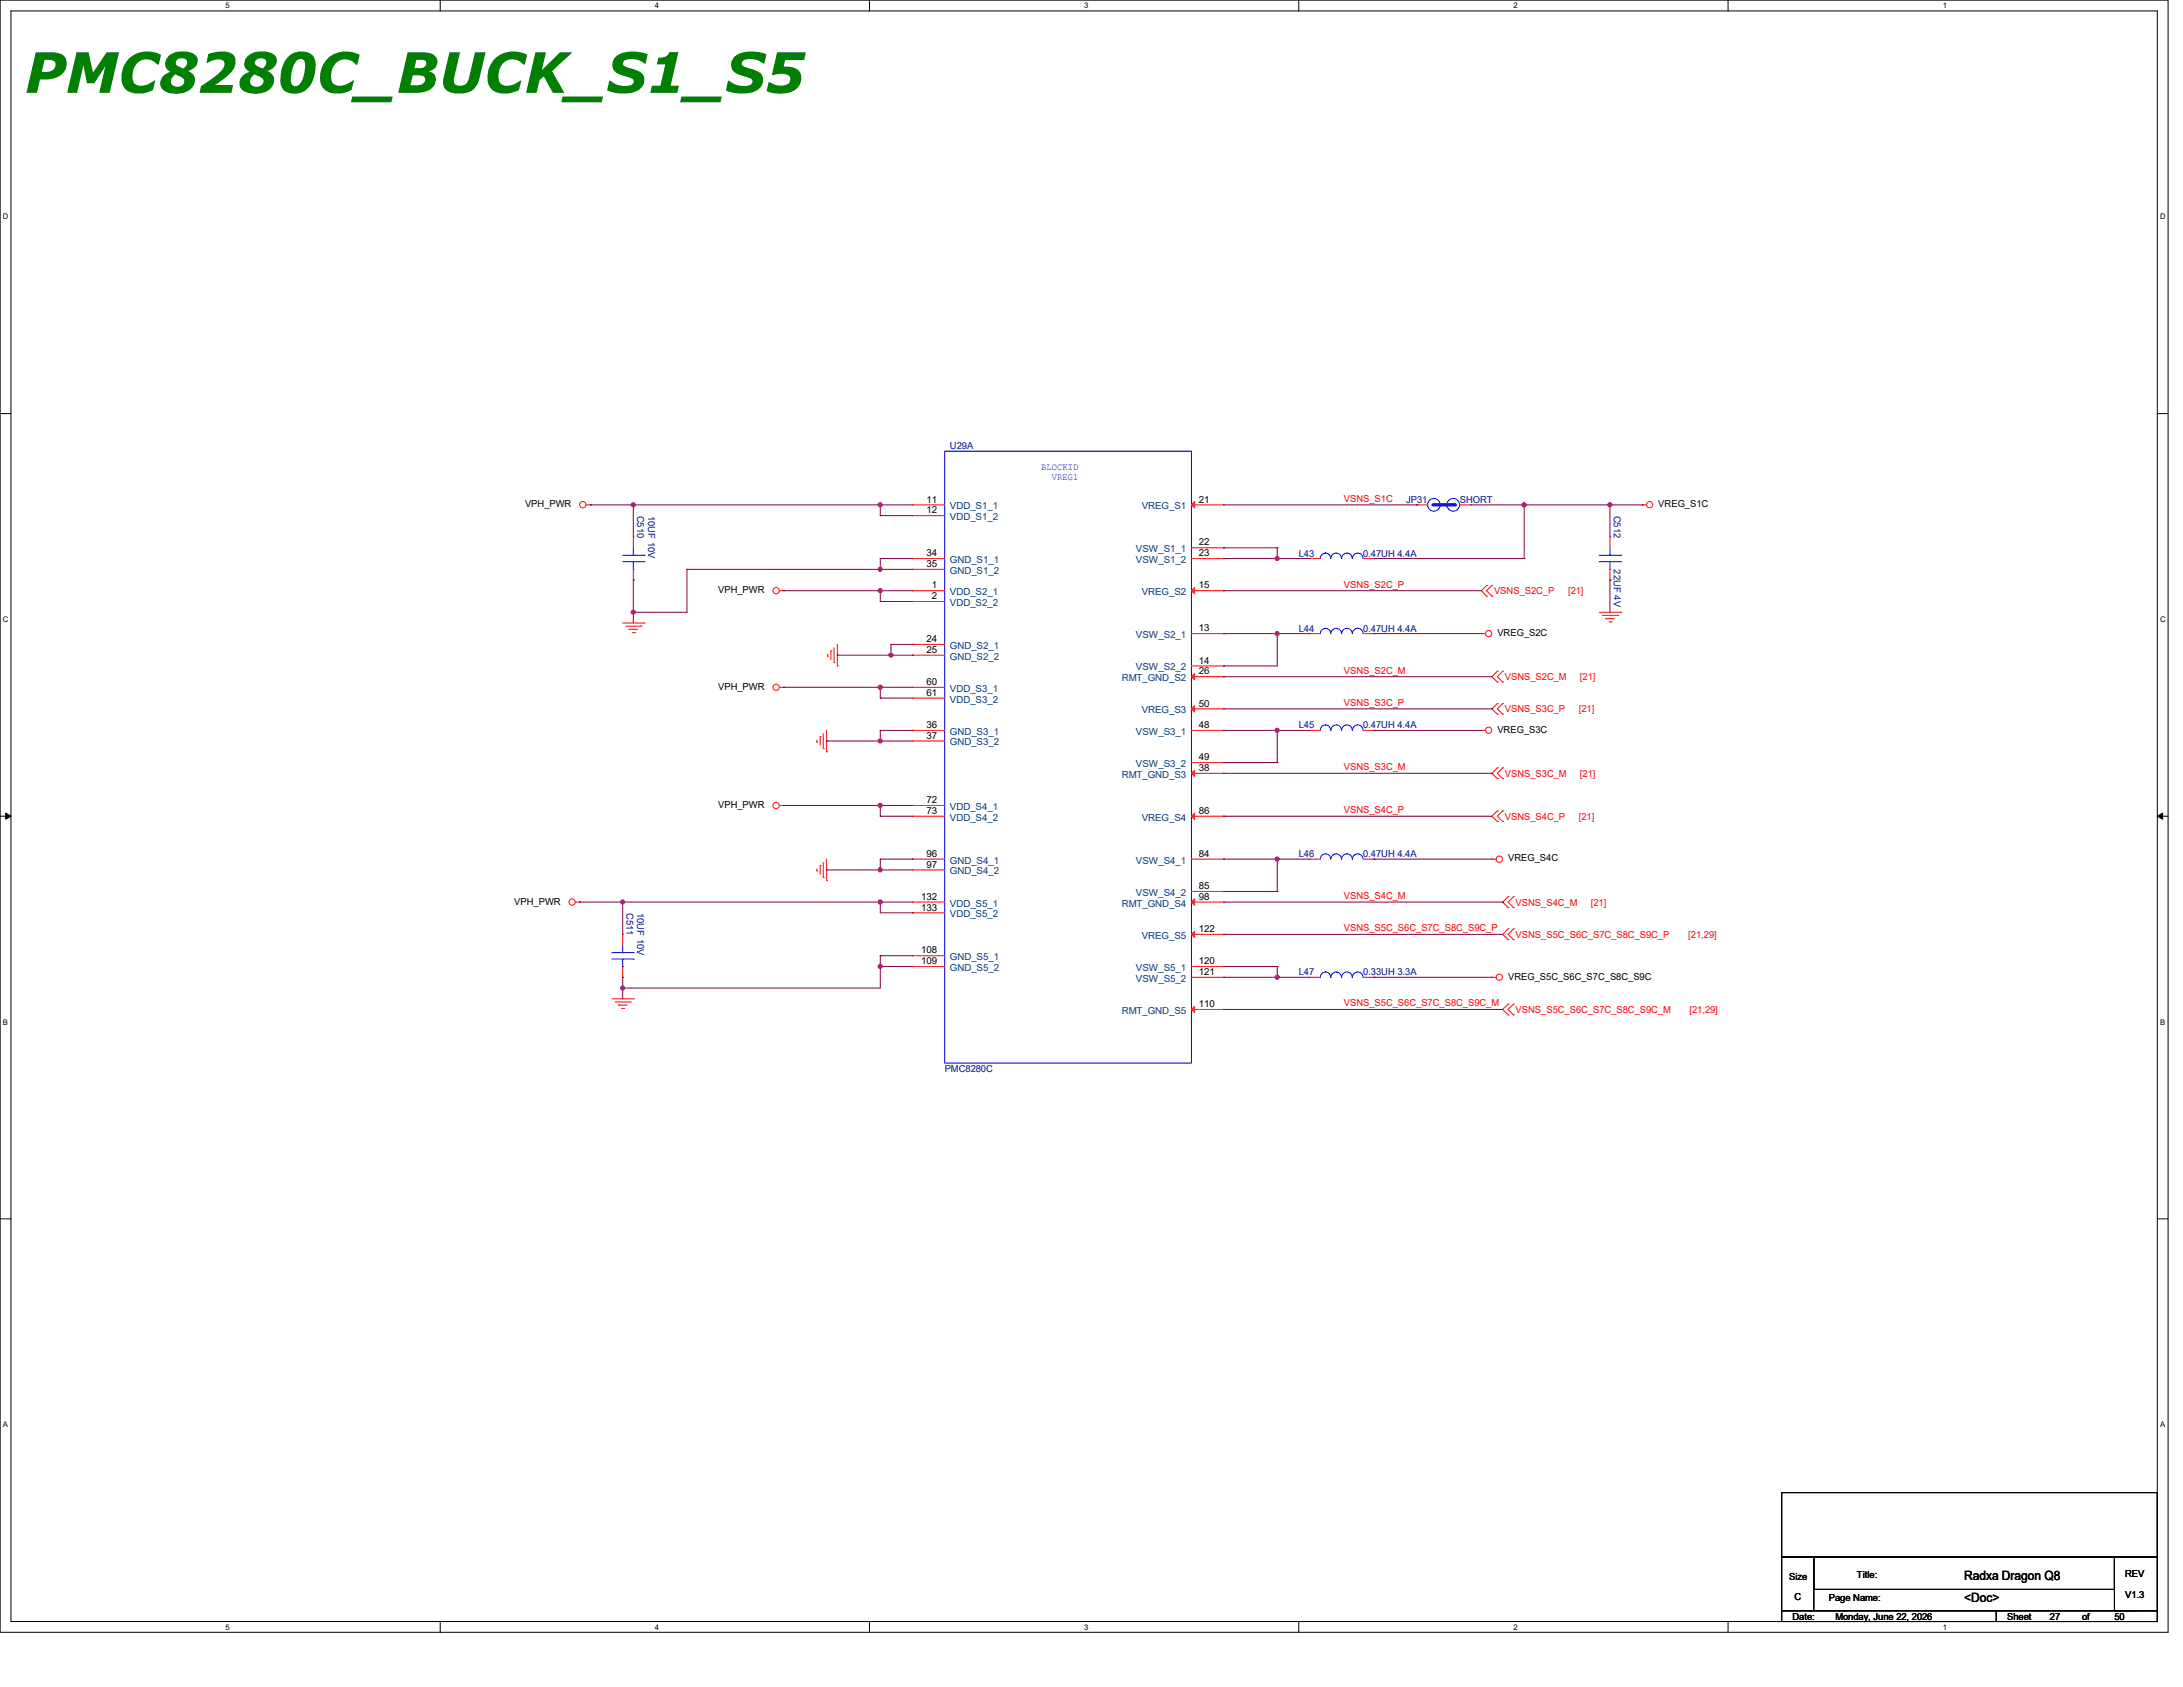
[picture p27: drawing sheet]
<svg xmlns="http://www.w3.org/2000/svg" width="558mm" height="431mm" viewBox="0 0 558 431" stroke-linecap="round" stroke-linejoin="round" font-family="sans-serif">
<defs><g id="words">
<text font-size="14.2" fill="#007f00" x="6.3" y="23.7">PMC8280C_BUCK_S1_S5</text>
<g font-size="3.3">
<text x="502.1" y="403.8">Radxa Dragon Q8</text>
<text x="502.1" y="409.3">&lt;Doc&gt;</text>
</g>
<g font-size="2.5" fill="#00007f">
<text x="242.8" y="114.8">U29A</text>
<text x="162.9" y="131.7" transform="rotate(90 162.9 131.7)">C510</text>
<text x="165.7" y="131.7" transform="rotate(90 165.7 131.7)">10UF 10V</text>
<text x="359.4" y="128.5">JP31</text>
<text x="373.1" y="128.5">SHORT</text>
<text x="412.5" y="131.7" transform="rotate(90 412.5 131.7)">C512</text>
<text x="332" y="142.2">L43</text>
<text x="348.4" y="142.2">0.47UH 4.4A</text>
<text x="412.5" y="145.5" transform="rotate(90 412.5 145.5)">22UF 4V</text>
<text x="332" y="161.4">L44</text>
<text x="348.4" y="161.4">0.47UH 4.4A</text>
<text x="332" y="186.1">L45</text>
<text x="348.4" y="186.1">0.47UH 4.4A</text>
<text x="332" y="219">L46</text>
<text x="348.4" y="219">0.47UH 4.4A</text>
<text x="160.1" y="233.2" transform="rotate(90 160.1 233.2)">C511</text>
<text x="162.9" y="233.2" transform="rotate(90 162.9 233.2)">10UF 10V</text>
<text x="332" y="249.2">L47</text>
<text x="348.4" y="249.2">0.33UH 3.3A</text>
<text x="241.5" y="273.9">PMC8280C</text>
</g>
<g font-size="2.5" fill="#00f">
<text x="266.1" y="120">BLOCKID</text>
<text x="268.9" y="122.7">VREG1</text>
</g>
<g font-size="2.5">
<text x="134.2" y="129.6">VPH_PWR</text>
<text x="236.9" y="128.4">11</text>
<text x="236.9" y="131.1">12</text>
<text x="306.5" y="128.4">21</text>
<text x="423.9" y="129.6">VREG_S1C</text>
<text x="236.9" y="142.1">34</text>
<text x="306.5" y="139.4">22</text>
<text x="306.5" y="142.1">23</text>
<text x="236.9" y="144.9">35</text>
<text x="183.6" y="151.5">VPH_PWR</text>
<text x="238.2" y="150.3">1</text>
<text x="238.2" y="153.1">2</text>
<text x="306.5" y="150.3">15</text>
<text x="306.5" y="161.3">13</text>
<text x="236.9" y="164">24</text>
<text x="236.9" y="166.8">25</text>
<text x="382.7" y="162.5">VREG_S2C</text>
<text x="306.5" y="169.5">14</text>
<text x="306.5" y="172.3">26</text>
<text x="183.6" y="176.2">VPH_PWR</text>
<text x="236.9" y="175">60</text>
<text x="236.9" y="177.8">61</text>
<text x="306.5" y="180.5">50</text>
<text x="236.9" y="186">36</text>
<text x="236.9" y="188.7">37</text>
<text x="306.5" y="186">48</text>
<text x="382.7" y="187.2">VREG_S3C</text>
<text x="306.5" y="194.2">49</text>
<text x="306.5" y="197">38</text>
<text x="183.6" y="206.4">VPH_PWR</text>
<text x="236.9" y="205.2">72</text>
<text x="236.9" y="207.9">73</text>
<text x="306.5" y="207.9">86</text>
<text x="236.9" y="218.9">96</text>
<text x="236.9" y="221.7">97</text>
<text x="306.5" y="218.9">84</text>
<text x="385.5" y="220.1">VREG_S4C</text>
<text x="306.5" y="227.2">85</text>
<text x="131.4" y="231.1">VPH_PWR</text>
<text x="235.5" y="229.9">132</text>
<text x="235.5" y="232.6">133</text>
<text x="306.5" y="229.9">98</text>
<text x="306.5" y="238.1">122</text>
<text x="235.5" y="243.6">108</text>
<text x="235.5" y="246.3">109</text>
<text x="306.5" y="246.3">120</text>
<text x="306.5" y="249.1">121</text>
<text x="385.5" y="250.3">VREG_S5C_S6C_S7C_S8C_S9C</text>
<text x="306.5" y="257.3">110</text>
<text x="457.3" y="403.6">Size</text>
<text x="474.6" y="403.1">Title:</text>
<text x="543.2" y="402.8">REV</text>
<text x="458.2" y="413.8">Date:</text>
<text x="458.7" y="408.9">C</text>
<text x="467.5" y="409.1">Page Name:</text>
<text x="469.1" y="413.8">Monday, June 22, 2026</text>
<text x="513" y="413.8">Sheet</text>
<text x="524" y="413.8">27</text>
<text x="532.2" y="413.8">of</text>
<text x="540.5" y="413.8">50</text>
<text x="543.2" y="408.3">V1.3</text>
</g>
<g font-size="2.5" fill="#003f7f">
<text x="242.8" y="130.1">VDD_S1_1</text>
<text x="291.8" y="130.1">VREG_S1</text>
<text x="242.8" y="132.9">VDD_S1_2</text>
<text x="242.8" y="143.8">GND_S1_1</text>
<text x="290.4" y="141.1">VSW_S1_1</text>
<text x="290.4" y="143.8">VSW_S1_2</text>
<text x="242.8" y="146.6">GND_S1_2</text>
<text x="242.8" y="152.1">VDD_S2_1</text>
<text x="242.8" y="154.8">VDD_S2_2</text>
<text x="291.8" y="152.1">VREG_S2</text>
<text x="242.8" y="165.8">GND_S2_1</text>
<text x="290.4" y="163">VSW_S2_1</text>
<text x="242.8" y="168.5">GND_S2_2</text>
<text x="290.4" y="171.3">VSW_S2_2</text>
<text x="242.8" y="176.7">VDD_S3_1</text>
<text x="242.8" y="179.5">VDD_S3_2</text>
<text x="286.7" y="174">RMT_GND_S2</text>
<text x="291.8" y="182.2">VREG_S3</text>
<text x="242.8" y="187.7">GND_S3_1</text>
<text x="242.8" y="190.5">GND_S3_2</text>
<text x="290.4" y="187.7">VSW_S3_1</text>
<text x="290.4" y="196">VSW_S3_2</text>
<text x="286.7" y="198.7">RMT_GND_S3</text>
<text x="242.8" y="206.9">VDD_S4_1</text>
<text x="242.8" y="209.7">VDD_S4_2</text>
<text x="291.8" y="209.7">VREG_S4</text>
<text x="242.8" y="220.6">GND_S4_1</text>
<text x="290.4" y="220.6">VSW_S4_1</text>
<text x="242.8" y="223.4">GND_S4_2</text>
<text x="242.8" y="231.6">VDD_S5_1</text>
<text x="286.7" y="231.6">RMT_GND_S4</text>
<text x="290.4" y="228.9">VSW_S4_2</text>
<text x="242.8" y="234.4">VDD_S5_2</text>
<text x="291.8" y="239.9">VREG_S5</text>
<text x="242.8" y="245.3">GND_S5_1</text>
<text x="242.8" y="248.1">GND_S5_2</text>
<text x="290.4" y="248.1">VSW_S5_1</text>
<text x="290.4" y="250.8">VSW_S5_2</text>
<text x="286.7" y="259">RMT_GND_S5</text>
</g>
<g font-size="2.5" fill="#f00">
<text x="343.5" y="128.2">VSNS_S1C</text>
<text x="343.5" y="150.2">VSNS_S2C_P</text>
<text x="381.9" y="151.8">VSNS_S2C_P</text>
<text x="400.8" y="151.8">[21]</text>
<text x="343.5" y="172.1">VSNS_S2C_M</text>
<text x="384.6" y="173.7">VSNS_S2C_M</text>
<text x="403.9" y="173.7">[21]</text>
<text x="343.5" y="180.3">VSNS_S3C_P</text>
<text x="384.6" y="182">VSNS_S3C_P</text>
<text x="403.6" y="182">[21]</text>
<text x="343.5" y="196.8">VSNS_S3C_M</text>
<text x="384.6" y="198.4">VSNS_S3C_M</text>
<text x="403.9" y="198.4">[21]</text>
<text x="343.5" y="207.8">VSNS_S4C_P</text>
<text x="384.6" y="209.4">VSNS_S4C_P</text>
<text x="403.6" y="209.4">[21]</text>
<text x="343.5" y="229.7">VSNS_S4C_M</text>
<text x="387.4" y="231.4">VSNS_S4C_M</text>
<text x="406.6" y="231.4">[21]</text>
<text x="343.5" y="238">VSNS_S5C_S6C_S7C_S8C_S9C_P</text>
<text x="387.4" y="239.6">VSNS_S5C_S6C_S7C_S8C_S9C_P</text>
<text x="431.5" y="239.6">[21,29]</text>
<text x="343.5" y="257.1">VSNS_S5C_S6C_S7C_S8C_S9C_M</text>
<text x="387.4" y="258.8">VSNS_S5C_S6C_S7C_S8C_S9C_M</text>
<text x="431.8" y="258.8">[21,29]</text>
</g>
<g font-size="2">
<text x="57.7" y="2.1">5</text>
<text x="167.4" y="2.1">4</text>
<text x="277.1" y="2.1">3</text>
<text x="386.8" y="2.1">2</text>
<text x="496.6" y="2.1">1</text>
<text x=".8" y="56">D</text>
<text x="552.2" y="56">D</text>
<text x=".8" y="158.9">C</text>
<text x="552.2" y="158.9">C</text>
<text x=".8" y="261.7">B</text>
<text x="552.2" y="261.7">B</text>
<text x=".8" y="364.6">A</text>
<text x="552.2" y="364.6">A</text>
<text x="57.7" y="416.3">5</text>
<text x="167.4" y="416.3">4</text>
<text x="277.1" y="416.3">3</text>
<text x="386.8" y="416.3">2</text>
<text x="496.6" y="416.3">1</text>
</g>
</g></defs>
<g fill="none" stroke="#000" stroke-width=".26">
<path d="M0 0h554.2v417h-554.2zM2.8 2.8h548.6v411.5h-548.6zM112.5 0v2.8M222.3 0v2.8M332 0v2.8M441.7 0v2.8M0 105.7h2.8M551.4 105.7h2.8M0 208.5h2.8M1.4 207.7l1.4 .8-1.4 .8zM551.4 208.5l1.4-.8v1.6zM551.4 208.5h2.8"/>
<path d="M0 311.4h2.8M551.4 311.4h2.8M455.4 381.3h96v16.5h-96zM455.4 397.8h8.2v13.7h-8.2zM463.6 397.8h76.9v8.3h-76.9zM540.5 397.8h10.9v13.7h-10.9zM112.5 414.3v2.7M222.3 414.3v2.7M332 414.3v2.7M441.7 414.3v2.7M455.4 411.5h54.9v2.8h-54.9zM463.6 411.5h82.3"/>
<path d="M510.3 411.5h41.1v2.8h-41.1zM545.9 411.5h.1"/>
</g>
<path d="M1.4 207.7l1.4 .8-1.4 .8zM551.4 208.5l1.4-.8v1.6z" fill="#000"/>
<g fill="none" stroke="#f00" stroke-width=".26">
<path d="M149.8 129h1.1M150.9 129h.1M411.5 137.2h.1M411.5 137.2v2.8M419.8 129h.1M419.8 129h1.1M159.2 159.2h5.4M160 160h3.8M163.8 160h.1M164.6 159.2h.1M199.2 150.9h1.1M200.3 150.9h.1"/>
<path d="M380 149.6h.1M380 152.3h.1M380 149.6l-1.4 1.3 1.4 1.4M381.3 152.3h.1M381.3 149.6h.1M381.3 149.6l-1.3 1.3 1.3 1.4M408.8 156.4h5.5M409.6 157.2h3.9M410.4 158.1h.1M410.4 158.1h2.2M411.3 158.9h.5M411.5 148.2h.1"/>
<path d="M411.5 145.5v2.7M411.8 158.9h.1M413.5 157.2h.1M414.3 156.4h.1M160.8 160.8h.1M160.8 160.8h2.2M161.6 161.6h.6M162.2 161.6h.1M199.2 175.6h1.1M200.3 175.6h.1M211.5 167.6h.1M211.5 167.1v.5"/>
<path d="M212.4 166.3h.1M212.4 166.3v2.2M213.2 169.3h.1M213.2 165.5v3.8M214 170.1h.1M214 164.6v5.5M378.6 161.9h.1M378.6 161.9h1.1M382.7 179.7h.1M382.7 171.5h.1M382.7 174.2h.1M382.7 179.7l-1.4 1.4 1.4 1.4"/>
<path d="M382.7 171.5l-1.4 1.4 1.4 1.3M384.1 179.7h.1M384.1 174.2h.1M384.1 171.5h.1M384.1 179.7l-1.4 1.4 1.4 1.4M384.1 171.5l-1.4 1.4 1.4 1.3M208.8 189.6h.1M208.8 189.1v.5M209.6 188.2h.1M209.6 188.2v2.2M210.4 191.3h.1M210.4 187.4v3.9"/>
<path d="M211.3 192.1h.1M211.3 186.6v5.5M378.6 186.6h.1M378.6 186.6h1.1M382.7 182.5h.1M382.7 196.2h.1M382.7 198.9h.1M382.7 196.2l-1.4 1.4 1.4 1.3M384.1 182.5h.1M384.1 198.9h.1M384.1 196.2h.1M384.1 196.2l-1.4 1.4 1.4 1.3"/>
<path d="M199.2 205.8h1.1M200.3 205.8h.1M211.3 219.5v5.5M381.3 219.5h.1M381.3 219.5h1.1M382.7 207.2h.1M382.7 209.9h.1M382.7 207.2l-1.4 1.3 1.4 1.4M384.1 209.9h.1M384.1 207.2h.1M384.1 207.2l-1.4 1.3 1.4 1.4M147.1 230.5h1.1"/>
<path d="M148.2 230.5h.1M208.8 222.5h.1M208.8 222v.5M209.6 221.1h.1M209.6 221.1v2.2M210.4 224.2h.1M210.4 220.3v3.9M211.3 225h.1M385.5 229.1h.1M385.5 231.9h.1M385.5 237.3h.1M385.5 229.1l-1.4 1.4 1.4 1.4"/>
<path d="M385.5 237.3l-1.4 1.4 1.4 1.4M386.8 231.9h.1M386.8 229.1h.1M386.8 237.3h.1M386.8 229.1l-1.3 1.4 1.3 1.4M386.8 237.3l-1.3 1.4 1.3 1.4M156.4 255.2h5.5M157.2 256h3.9M158.1 256.8h.1M158.1 256.8h2.2M158.9 257.6h.5M159.4 257.6h.1"/>
<path d="M161.1 256h.1M161.9 255.2h.1M381.3 249.7h.1M381.3 249.7h1.1M385.5 240.1h.1M385.5 256.5h.1M385.5 259.3h.1M385.5 256.5l-1.4 1.4 1.4 1.4M386.8 240.1h.1M386.8 259.3h.1M386.8 256.5h.1M386.8 256.5l-1.3 1.4 1.3 1.4"/>
<circle cx="149" cy="128.9" r=".8"/>
<circle cx="421.7" cy="128.9" r=".79"/>
<circle cx="198.4" cy="150.9" r=".8"/>
<circle cx="198.4" cy="175.6" r=".8"/>
<circle cx="380.5" cy="161.9" r=".79"/>
<circle cx="380.5" cy="186.6" r=".79"/>
<circle cx="198.4" cy="205.8" r=".8"/>
<circle cx="383.2" cy="219.5" r=".8"/>
<circle cx="146.2" cy="230.5" r=".79"/>
<circle cx="383.3" cy="249.7" r=".8"/>
</g>
<path d="M411.5 140v1.9M408.8 143.5h5.5M408.8 141.9h5.5M411.5 145.5h.1M411.5 141.9h.1M411.5 143.5v2M414.3 143.5h.1M414.3 141.9h.1" fill="none" stroke="#00f" stroke-width=".26"/>
<path d="M366.3 129h5.5" fill="none" stroke="#00f" stroke-width=".8"/>
<circle cx="371.8" cy="129" r=".4" fill="#00f"/>
<g fill="none" stroke="#00f" stroke-width=".26">
<path d="M241.5 115.3h63v156.3h-63z"/>
<circle cx="366.5" cy="129" r="1.62"/>
<circle cx="371.5" cy="129" r="1.63"/>
</g>
<g fill="none" stroke="#f00" stroke-width=".26">
<path d="M233.2 129h.1M233.2 131.7h.1M233.2 129h8.3M233.2 131.7h8.3M362.2 129h.1M362.2 129h2.7M373.1 129h2.8M375.9 129h.1M233.2 142.7h.1M233.2 145.5h.1M233.2 142.7h8.3M233.2 145.5h8.3"/>
<path d="M233.2 164.6h.1M233.2 167.4h.1M233.2 175.6h.1M233.2 178.3h.1M233.2 164.6h8.3M233.2 167.4h8.3M233.2 175.6h8.3M233.2 178.3h8.3M233.2 186.6h.1M233.2 189.3h.1M233.2 186.6h8.3M233.2 189.3h8.3"/>
<path d="M233.2 205.8h.1M233.2 208.5h.1M233.2 219.5h.1M233.2 205.8h8.3M233.2 208.5h8.3M233.2 219.5h8.3M233.2 222.2h.1M233.2 230.5h.1M233.2 233.2h.1M233.2 222.2h8.3M233.2 230.5h8.3M233.2 233.2h8.3"/>
<path d="M233.2 244.2h.1M233.2 246.9h.1M233.2 244.2h8.3M233.2 246.9h8.3"/>
</g>
<path d="M304.5 129l.9-.8v1.6z" fill="#f00"/>
<path d="M304.5 129l.9-.8v1.6zM304.5 129h8.3M304.5 140h8.3M312.8 129h.1M312.8 140h.1M304.5 142.7h8.3M312.8 142.7h.1" fill="none" stroke="#f00" stroke-width=".26"/>
<path d="M305.4 150.1v1.6l-.9-.8z" fill="#f00"/>
<path d="M304.5 150.9h8.3M305.4 150.1v1.6l-.9-.8zM312.8 150.9h.1M304.5 161.9h8.3M304.5 170.1h8.3M312.8 161.9h.1M312.8 170.1h.1" fill="none" stroke="#f00" stroke-width=".26"/>
<path d="M305.4 172.1v1.6l-.9-.8z" fill="#f00"/>
<path d="M304.5 172.9h8.3M305.4 172.1v1.6l-.9-.8zM312.8 172.9h.1" fill="none" stroke="#f00" stroke-width=".26"/>
<path d="M305.4 180.3v1.6l-.9-.8z" fill="#f00"/>
<path d="M304.5 181.1h8.3M304.5 186.6h8.3M304.5 194.8h8.3M305.4 180.3v1.6l-.9-.8zM312.8 181.1h.1M312.8 186.6h.1M312.8 194.8h.1" fill="none" stroke="#f00" stroke-width=".26"/>
<path d="M305.4 196.8v1.6l-.9-.8z" fill="#f00"/>
<path d="M304.5 197.6h8.3M305.4 196.8v1.6l-.9-.8zM312.8 197.6h.1" fill="none" stroke="#f00" stroke-width=".26"/>
<path d="M304.5 208.5l.9-.8v1.6z" fill="#f00"/>
<path d="M304.5 208.5l.9-.8v1.6zM304.5 208.5h8.3M304.5 219.5h8.3M312.8 208.5h.1M312.8 219.5h.1M304.5 227.8h8.3M312.8 227.8h.1" fill="none" stroke="#f00" stroke-width=".26"/>
<path d="M304.5 230.5l.9-.8v1.6z" fill="#f00"/>
<path d="M304.5 230.5l.9-.8v1.6zM304.5 230.5h8.3M312.8 230.5h.1" fill="none" stroke="#f00" stroke-width=".26"/>
<path d="M304.5 238.7l.9-.8v1.6z" fill="#f00"/>
<path d="M304.5 238.7l.9-.8v1.6zM304.5 238.7h8.3M312.8 238.7h.1M304.5 246.9h8.3M304.5 249.7h8.3M312.8 246.9h.1M312.8 249.7h.1" fill="none" stroke="#f00" stroke-width=".26"/>
<path d="M305.4 257.1v1.6l-.9-.8z" fill="#f00"/>
<g fill="none" stroke="#f00" stroke-width=".26">
<path d="M161.9 137.2h.1M161.9 137.2v2.8M161.9 148.2h.1M161.9 145.5v2.7M233.2 150.9h.1M233.2 153.7h.1M233.2 150.9h8.3M233.2 153.7h8.3M334.7 142.7h.1M334.7 142.7h2.8M348.4 142.7h2.8M351.2 142.7h.1"/>
<path d="M334.7 161.9h.1M334.7 161.9h2.8M348.4 161.9h2.8M351.2 161.9h.1M334.7 186.6h.1M334.7 186.6h2.8M348.4 186.6h2.8M351.2 186.6h.1M334.7 219.5h.1M334.7 219.5h2.8M348.4 219.5h2.8M351.2 219.5h.1"/>
<path d="M159.2 238.7h.1M159.2 238.7v2.8M159.2 249.7h.1M159.2 246.9v2.8M304.5 257.9h8.3M305.4 257.1v1.6l-.9-.8zM312.8 257.9h.1M334.7 249.7h.1M334.7 249.7h2.8M348.4 249.7h2.8M351.2 249.7h.1"/>
</g>
<g fill="none" stroke="#00f" stroke-width=".26">
<path d="M161.9 140v1.9M159.2 143.5h5.4M159.2 141.9h5.4M161.9 145.5h.1M161.9 141.9h.1M161.9 143.5v2M164.6 143.5h.1M164.6 141.9h.1M340.1 142.7a1.35 1.35 0 0 0-1.3-1.4 1.35 1.35 0 0 0-1.3 1.4M340.2 142.7a1.36 1.36 0 0 1 1.3-1.4 1.36 1.36 0 0 1 1.4 1.4M342.9 142.7a1.36 1.36 0 0 1 1.4-1.4 1.36 1.36 0 0 1 1.4 1.4M345.7 142.7a1.36 1.36 0 0 1 1.3-1.4 1.36 1.36 0 0 1 1.4 1.4"/>
<path d="M337.5 161.9a1.34 1.34 0 0 1 1.3-1.4 1.34 1.34 0 0 1 1.3 1.4M340.2 161.9a1.35 1.35 0 0 1 1.3-1.4 1.35 1.35 0 0 1 1.4 1.4M342.9 161.9a1.35 1.35 0 0 1 1.4-1.4 1.35 1.35 0 0 1 1.4 1.4M345.7 161.9a1.35 1.35 0 0 1 1.3-1.4 1.35 1.35 0 0 1 1.4 1.4M340.1 186.6a1.35 1.35 0 0 0-1.3-1.4 1.35 1.35 0 0 0-1.3 1.4M340.2 186.6a1.36 1.36 0 0 1 1.3-1.4 1.36 1.36 0 0 1 1.4 1.4M342.9 186.6a1.36 1.36 0 0 1 1.4-1.4 1.36 1.36 0 0 1 1.4 1.4M345.7 186.6a1.36 1.36 0 0 1 1.3-1.4 1.36 1.36 0 0 1 1.4 1.4M337.5 219.5a1.34 1.34 0 0 1 1.3-1.4 1.34 1.34 0 0 1 1.3 1.4M340.2 219.5a1.35 1.35 0 0 1 1.3-1.4 1.35 1.35 0 0 1 1.4 1.4M342.9 219.5a1.35 1.35 0 0 1 1.4-1.4 1.35 1.35 0 0 1 1.4 1.4M345.7 219.5a1.35 1.35 0 0 1 1.3-1.4 1.35 1.35 0 0 1 1.4 1.4"/>
<path d="M156.4 245h5.5M156.4 243.4h5.5M159.2 246.9h.1M159.2 243.4h.1M159.2 241.5v1.9M159.2 245v1.9M161.9 245h.1M161.9 243.4h.1M337.5 249.7a1.33 1.33 0 0 1 1.3-1.4 1.33 1.33 0 0 1 1.3 1.4M340.2 249.7a1.35 1.35 0 0 1 1.3-1.4 1.35 1.35 0 0 1 1.4 1.4M342.9 249.7a1.35 1.35 0 0 1 1.4-1.4 1.35 1.35 0 0 1 1.4 1.4M345.7 249.7a1.35 1.35 0 0 1 1.3-1.4 1.35 1.35 0 0 1 1.4 1.4"/>
</g>
<g fill="none" stroke="#7f003f" stroke-width=".26">
<path d="M150.9 129h.1M150.9 129h11M225 129h.1M225 131.7h.1M225 129h8.2M225 131.7h8.2M225 129v2.7M161.9 156.4h.1M161.9 148.2h.1M161.9 156.4h13.7M161.9 148.2v11M225 142.7h.1"/>
<path d="M225 145.5h.1M225 142.7v2.8M225 142.7h8.2M225 145.5h8.2"/>
</g>
<circle cx="161.9" cy="156.4" r=".53" fill="#f0f"/>
<circle cx="161.9" cy="156.4" r=".53" fill="none" stroke="#f0f" stroke-width=".26"/>
<path d="M161.9 129h.1M161.9 129v8.2M161.9 129h63.1" fill="none" stroke="#7f003f" stroke-width=".26"/>
<circle cx="225" cy="129" r=".53" fill="#f0f"/>
<circle cx="225" cy="129" r=".53" fill="none" stroke="#f0f" stroke-width=".26"/>
<circle cx="161.9" cy="129" r=".53" fill="#f0f"/>
<circle cx="161.9" cy="129" r=".53" fill="none" stroke="#f0f" stroke-width=".26"/>
<path d="M175.6 145.5h.1M175.6 145.5v10.9M200.3 205.8h.1M200.3 205.8h24.7M225 205.8h.1M225 205.8v2.7" fill="none" stroke="#7f003f" stroke-width=".26"/>
<circle cx="225" cy="205.8" r=".53" fill="#f0f"/>
<circle cx="225" cy="205.8" r=".53" fill="none" stroke="#f0f" stroke-width=".26"/>
<path d="M225 205.8h.1M225 208.5h.1M225 219.5h.1M225 205.8h8.2M225 208.5h8.2M225 219.5h8.2M225 219.5v2.7M233.2 219.5h.1M211.3 222.2h.1M211.3 222.2h21.9M225 222.2h.1" fill="none" stroke="#7f003f" stroke-width=".26"/>
<circle cx="225" cy="222.2" r=".53" fill="#f0f"/>
<circle cx="225" cy="222.2" r=".53" fill="none" stroke="#f0f" stroke-width=".26"/>
<g fill="none" stroke="#7f003f" stroke-width=".26">
<path d="M148.2 230.5h.1M148.2 230.5h11M225 230.5h.1M225 230.5h8.2M225 230.5v2.7h8.2M233.2 233.2h.1M159.2 252.4h.1M159.2 252.4h65.8M225 244.2h.1M225 246.9h.1M225 244.2v2.7M225 244.2h8.2"/>
<path d="M225 246.9h8.2"/>
</g>
<circle cx="159.2" cy="252.4" r=".53" fill="#f0f"/>
<circle cx="159.2" cy="252.4" r=".53" fill="none" stroke="#f0f" stroke-width=".26"/>
<path d="M159.2 230.5h.1M159.2 230.5v8.2M159.2 230.5h65.8M159.2 249.7h.1M159.2 252.4h.1M159.2 249.7v5.5" fill="none" stroke="#7f003f" stroke-width=".26"/>
<circle cx="225" cy="230.4" r=".53" fill="#f0f"/>
<circle cx="225" cy="230.4" r=".53" fill="none" stroke="#f0f" stroke-width=".26"/>
<circle cx="159.2" cy="230.4" r=".53" fill="#f0f"/>
<circle cx="159.2" cy="230.4" r=".53" fill="none" stroke="#f0f" stroke-width=".26"/>
<path d="M225 246.9h.1M225 246.9v5.5" fill="none" stroke="#7f003f" stroke-width=".26"/>
<circle cx="225" cy="246.9" r=".53" fill="#f0f"/>
<circle cx="225" cy="246.9" r=".53" fill="none" stroke="#f0f" stroke-width=".26"/>
<path d="M312.8 140h.1M312.8 140h13.7M326.5 140h.1M326.5 140v2.7h-13.7M312.8 142.7h.1" fill="none" stroke="#7f003f" stroke-width=".26"/>
<circle cx="326.5" cy="142.7" r=".53" fill="#f0f"/>
<circle cx="326.5" cy="142.7" r=".53" fill="none" stroke="#f0f" stroke-width=".26"/>
<path d="M312.8 129h49.4M362.2 129h.1M326.5 142.7h.1M326.5 142.7h8.2M351.2 142.7h38.4M389.6 142.7h.1M312.8 161.9h.1M312.8 161.9h13.7" fill="none" stroke="#7f003f" stroke-width=".26"/>
<circle cx="326.5" cy="161.9" r=".53" fill="#f0f"/>
<circle cx="326.5" cy="161.9" r=".53" fill="none" stroke="#f0f" stroke-width=".26"/>
<path d="M312.8 150.9h.1M312.8 150.9h65.8M312.8 170.1h.1M312.8 170.1h13.7M326.5 161.9h.1M326.5 161.9h8.2M351.2 161.9h.1M351.2 161.9h27.4M312.8 186.6h.1M312.8 181.1h68.5M312.8 186.6h13.7M381.3 181.1h.1" fill="none" stroke="#7f003f" stroke-width=".26"/>
<circle cx="326.5" cy="186.6" r=".53" fill="#f0f"/>
<circle cx="326.5" cy="186.6" r=".53" fill="none" stroke="#f0f" stroke-width=".26"/>
<g fill="none" stroke="#7f003f" stroke-width=".26">
<path d="M312.8 197.6h68.5M312.8 194.8h13.7M326.5 186.6h.1M326.5 194.8h.1M326.5 186.6h8.2M326.5 186.6v8.2M351.2 186.6h.1M351.2 186.6h27.4M381.3 197.6h.1M312.8 208.5h.1M312.8 219.5h.1M312.8 208.5h68.5"/>
<path d="M312.8 219.5h13.7"/>
</g>
<circle cx="326.5" cy="219.5" r=".53" fill="#f0f"/>
<circle cx="326.5" cy="219.5" r=".53" fill="none" stroke="#f0f" stroke-width=".26"/>
<g fill="none" stroke="#7f003f" stroke-width=".26">
<path d="M326.5 219.5h.1M326.5 219.5h8.2M326.5 219.5v8.3M351.2 219.5h.1M351.2 219.5h30.1M312.8 230.5h71.3M312.8 227.8h13.7M326.5 227.8h.1M384.1 230.5h.1M312.8 246.9h.1M312.8 249.7h.1M312.8 246.9h13.7"/>
<path d="M326.5 246.9h.1M326.5 246.9v2.8h-13.7"/>
</g>
<circle cx="326.5" cy="249.7" r=".53" fill="#f0f"/>
<circle cx="326.5" cy="249.7" r=".53" fill="none" stroke="#f0f" stroke-width=".26"/>
<g fill="none" stroke="#7f003f" stroke-width=".26">
<path d="M375.9 129h13.7M389.6 129h.1M389.6 129v13.7M312.8 172.9h.1M312.8 172.9h68.5M312.8 238.7h.1M312.8 238.7h71.3M312.8 257.9h.1M312.8 257.9h71.3M326.5 249.7h.1M326.5 249.7h8.2M351.2 249.7h.1"/>
<path d="M351.2 249.7h30.1"/>
</g>
<circle cx="389.6" cy="129" r=".53" fill="#f0f"/>
<circle cx="389.6" cy="129" r=".53" fill="none" stroke="#f0f" stroke-width=".26"/>
<path d="M389.6 129h30.2M411.5 129h.1M411.5 129v8.2M419.8 129h.1M326.5 161.9h.1M326.5 161.9v8.2" fill="none" stroke="#7f003f" stroke-width=".26"/>
<circle cx="411.5" cy="129" r=".53" fill="#f0f"/>
<circle cx="411.5" cy="129" r=".53" fill="none" stroke="#f0f" stroke-width=".26"/>
<path d="M200.3 150.9h.1M200.3 150.9h32.9M225 150.9h.1M225 153.7h.1M225 150.9v2.8M225 153.7h8.2M411.5 148.2h.1M411.5 148.2v8.2" fill="none" stroke="#7f003f" stroke-width=".26"/>
<circle cx="225" cy="150.9" r=".53" fill="#f0f"/>
<circle cx="225" cy="150.9" r=".53" fill="none" stroke="#f0f" stroke-width=".26"/>
<path d="M211.3 189.3h.1M211.3 189.3h21.9M225 186.6h.1M225 189.3h.1M225 186.6h8.2M225 186.6v2.7M233.2 186.6h.1" fill="none" stroke="#7f003f" stroke-width=".26"/>
<circle cx="225" cy="189.3" r=".53" fill="#f0f"/>
<circle cx="225" cy="189.3" r=".53" fill="none" stroke="#f0f" stroke-width=".26"/>
<path d="M200.3 175.6h.1M200.3 175.6h24.7M225 175.6h.1M225 175.6v2.7" fill="none" stroke="#7f003f" stroke-width=".26"/>
<circle cx="225" cy="175.6" r=".53" fill="#f0f"/>
<circle cx="225" cy="175.6" r=".53" fill="none" stroke="#f0f" stroke-width=".26"/>
<path d="M225 175.6h.1M225 178.3h.1M225 175.6h8.2M225 178.3h8.2M227.8 164.6h.1M227.8 164.6h5.4M227.8 164.6v2.8h5.4M233.2 164.6h.1M233.2 167.4h.1" fill="none" stroke="#7f003f" stroke-width=".26"/>
<circle cx="227.7" cy="167.4" r=".53" fill="#f0f"/>
<circle cx="227.7" cy="167.4" r=".53" fill="none" stroke="#f0f" stroke-width=".26"/>
<path d="M175.6 145.5h49.4M225 145.5h.1M214 167.4h.1M214 167.4h13.8" fill="none" stroke="#7f003f" stroke-width=".26"/>
<circle cx="225" cy="145.4" r=".53" fill="#f0f"/>
<circle cx="225" cy="145.4" r=".53" fill="none" stroke="#f0f" stroke-width=".26"/>
<circle cx="161.9" cy="156.4" r=".53" fill="#f0f"/>
<circle cx="161.9" cy="156.4" r=".53" fill="none" stroke="#f0f" stroke-width=".26"/>
<circle cx="225" cy="129" r=".53" fill="#f0f"/>
<circle cx="225" cy="129" r=".53" fill="none" stroke="#f0f" stroke-width=".26"/>
<circle cx="161.9" cy="129" r=".53" fill="#f0f"/>
<circle cx="161.9" cy="129" r=".53" fill="none" stroke="#f0f" stroke-width=".26"/>
<circle cx="225" cy="205.8" r=".53" fill="#f0f"/>
<circle cx="225" cy="205.8" r=".53" fill="none" stroke="#f0f" stroke-width=".26"/>
<circle cx="225" cy="222.2" r=".53" fill="#f0f"/>
<circle cx="225" cy="222.2" r=".53" fill="none" stroke="#f0f" stroke-width=".26"/>
<circle cx="159.2" cy="252.4" r=".53" fill="#f0f"/>
<circle cx="159.2" cy="252.4" r=".53" fill="none" stroke="#f0f" stroke-width=".26"/>
<circle cx="225" cy="230.4" r=".53" fill="#f0f"/>
<circle cx="225" cy="230.4" r=".53" fill="none" stroke="#f0f" stroke-width=".26"/>
<circle cx="159.2" cy="230.4" r=".53" fill="#f0f"/>
<circle cx="159.2" cy="230.4" r=".53" fill="none" stroke="#f0f" stroke-width=".26"/>
<circle cx="225" cy="246.9" r=".53" fill="#f0f"/>
<circle cx="225" cy="246.9" r=".53" fill="none" stroke="#f0f" stroke-width=".26"/>
<circle cx="326.5" cy="142.7" r=".53" fill="#f0f"/>
<circle cx="326.5" cy="142.7" r=".53" fill="none" stroke="#f0f" stroke-width=".26"/>
<circle cx="326.5" cy="161.9" r=".53" fill="#f0f"/>
<circle cx="326.5" cy="161.9" r=".53" fill="none" stroke="#f0f" stroke-width=".26"/>
<circle cx="326.5" cy="186.6" r=".53" fill="#f0f"/>
<circle cx="326.5" cy="186.6" r=".53" fill="none" stroke="#f0f" stroke-width=".26"/>
<circle cx="326.5" cy="219.5" r=".53" fill="#f0f"/>
<circle cx="326.5" cy="219.5" r=".53" fill="none" stroke="#f0f" stroke-width=".26"/>
<circle cx="326.5" cy="249.7" r=".53" fill="#f0f"/>
<circle cx="326.5" cy="249.7" r=".53" fill="none" stroke="#f0f" stroke-width=".26"/>
<circle cx="389.6" cy="129" r=".53" fill="#f0f"/>
<circle cx="389.6" cy="129" r=".53" fill="none" stroke="#f0f" stroke-width=".26"/>
<circle cx="411.5" cy="129" r=".53" fill="#f0f"/>
<circle cx="411.5" cy="129" r=".53" fill="none" stroke="#f0f" stroke-width=".26"/>
<circle cx="225" cy="150.9" r=".53" fill="#f0f"/>
<circle cx="225" cy="150.9" r=".53" fill="none" stroke="#f0f" stroke-width=".26"/>
<circle cx="225" cy="189.3" r=".53" fill="#f0f"/>
<circle cx="225" cy="189.3" r=".53" fill="none" stroke="#f0f" stroke-width=".26"/>
<circle cx="225" cy="175.6" r=".53" fill="#f0f"/>
<circle cx="225" cy="175.6" r=".53" fill="none" stroke="#f0f" stroke-width=".26"/>
<circle cx="227.7" cy="167.4" r=".53" fill="#f0f"/>
<circle cx="227.7" cy="167.4" r=".53" fill="none" stroke="#f0f" stroke-width=".26"/>
<circle cx="225" cy="145.4" r=".53" fill="#f0f"/>
<circle cx="225" cy="145.4" r=".53" fill="none" stroke="#f0f" stroke-width=".26"/>
<use href="#words"/>
</svg>
